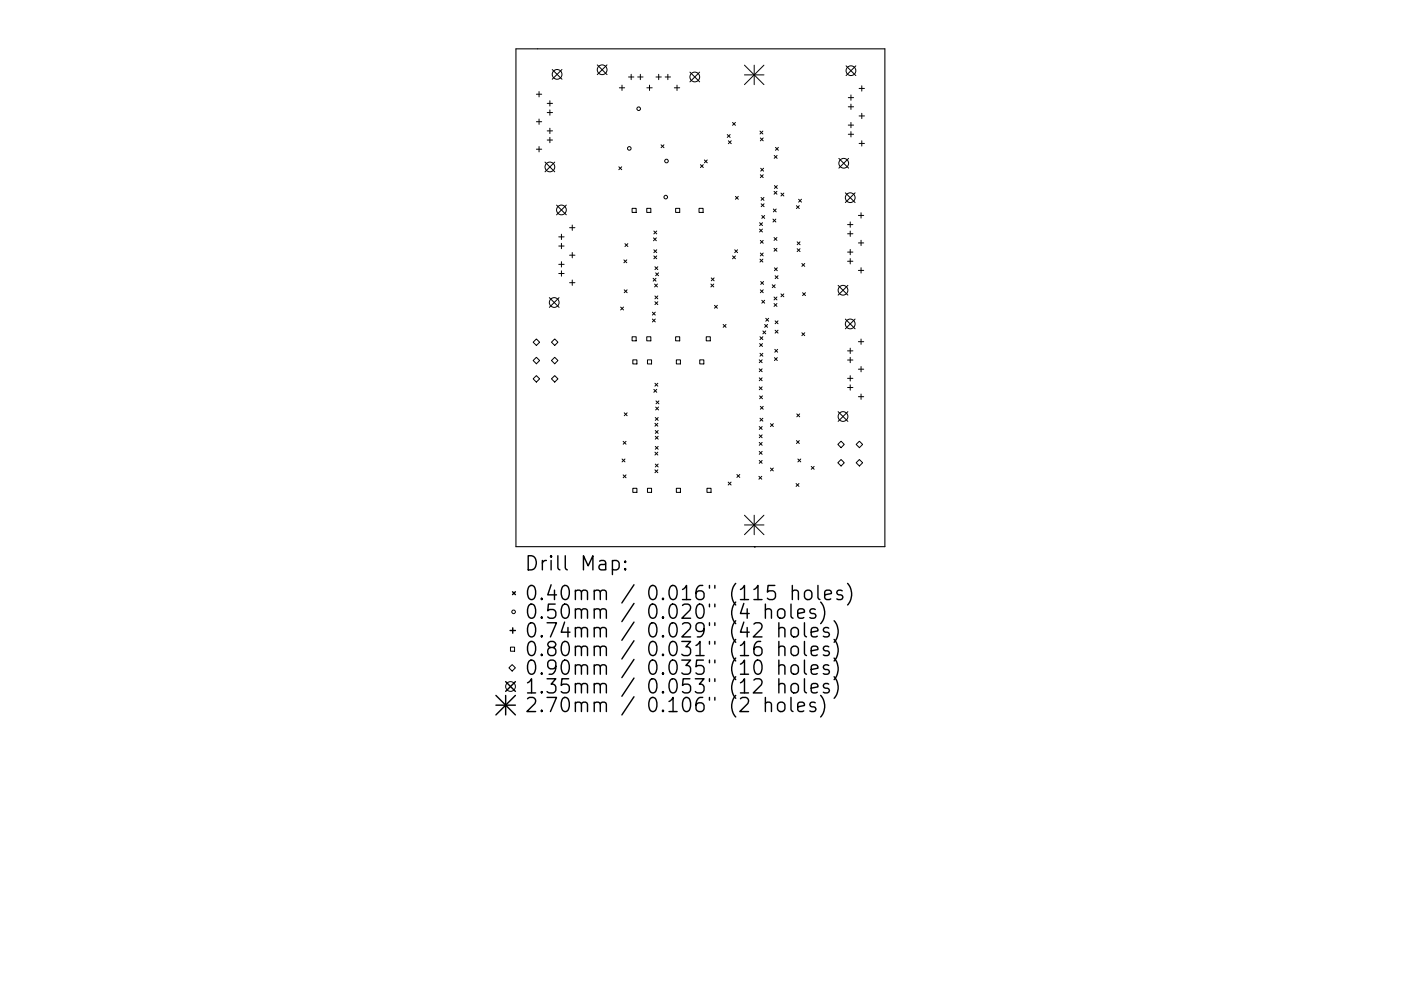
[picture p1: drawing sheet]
<svg xmlns="http://www.w3.org/2000/svg" width="297mm" height="210mm" viewBox="0 0 297 210" stroke-linecap="round" stroke-linejoin="round" font-family="sans-serif">
<path d="M109.4 10.4h78.2v105.6h-78.2zM160.1 116v.1" fill="none" stroke="#000" stroke-width=".23"/>
<g fill="none" stroke="#000" stroke-width=".21">
<path d="M113.7 20h1.2M114.3 19.4v1.2M117.1 14.7l2 2.1M119.1 14.7l-2 2.1M126.6 13.8l2.1 2M128.7 13.8l-2.1 2M131.3 18.6h1.1M131.9 18.1v1.1M133.3 16.3h1.1M133.8 15.8v1.1M135.2 16.3h1.1M135.8 15.8v1.1"/>
<path d="M137.1 18.6h1.2M137.7 18.1v1.1M139.1 16.3h1.1M139.7 15.8v1.1M141 16.3h1.2M141.6 15.8v1.1M143 18.6h1.1M143.5 18.1v1.1M146.3 15.3l2 2.1M148.3 15.3l-2 2.1M157.8 13.8l4.2 4.2M157.8 15.9h4.2"/>
<path d="M159.9 13.8v4.2M162 13.8l-4.2 4.2M179.4 14l2.1 2M181.5 14l-2.1 2M182.1 18.8h1.2M182.7 18.2v1.1M113.7 25.8h1.2M113.7 31.7h1.2M114.3 25.3v1.1M114.3 31.1v1.1M115.6 34.4l2 2.1M116 21.9h1.2"/>
<path d="M116 23.9h1.2M116 27.8h1.2M116 29.7h1.2M116.6 21.4v1.1M116.6 23.3v1.1M116.6 27.2v1.1M116.6 29.1v1.2M117.6 34.4l-2 2.1M131.2 35.4l.6 .6M131.8 35.4l-.6 .6M140.2 30.7l.6 .6M140.8 30.7l-.6 .6"/>
<path d="M148.5 34.9l.6 .6M149.1 34.9l-.6 .6M149.3 33.9l.7 .6M150 33.9l-.7 .6M154.2 28.5l.6 .7M154.4 29.9l.6 .6M154.8 28.5l-.6 .7M155 29.9l-.6 .6M155.3 26l.6 .6M155.9 26l-.6 .6M161.1 27.8l.6 .6M161.2 29.3l.6 .6"/>
<path d="M161.2 37.1l.6 .6M161.3 35.7l.6 .6M161.7 27.8l-.6 .6M161.8 29.3l-.6 .6M161.8 37.1l-.6 .6M161.9 35.7l-.6 .6M164.1 33l.7 .6M164.2 39.4l.6 .6M164.4 31.3l.6 .6M164.8 33l-.7 .6M164.8 39.4l-.6 .6M165 31.3l-.6 .6"/>
<path d="M177.9 33.6l2 2.1M179.9 20.7h1.1M179.9 22.7h1.1M179.9 26.5h1.1M179.9 28.5h1.1M179.9 33.6l-2 2.1M180.4 20.1v1.2M180.4 22.1v1.1M180.4 26v1.1M180.4 27.9v1.2M182.1 24.6h1.2M182.1 30.4h1.2"/>
<path d="M182.7 24v1.2M182.7 29.9v1.1M118 43.5l2.1 2.1M118.5 50.3h1.1M118.5 52.2h1.1M118.5 56.1h1.1M118.5 58h1.1M119 49.7v1.1M119 51.6v1.2M119 55.5v1.2M119 57.5v1.1M120.1 43.5l-2.1 2.1"/>
<path d="M120.8 48.3h1.1M120.8 54.1h1.1M120.8 60h1.1M121.3 47.7v1.2M121.3 53.6v1.1M121.3 59.4v1.1M132.3 55.1l.6 .6M132.5 51.7l.6 .6M132.9 55.1l-.6 .6M133.1 51.7l-.6 .6M134 44.2h.9v.9h-.9zM137.1 44.2h.9v.9h-.9z"/>
<path d="M138.5 59l.6 .7M138.6 50.5l.6 .6M138.6 49l.6 .6M138.6 53l.6 .6M138.6 54.3l.6 .6M138.9 56.6l.6 .6M139 57.9l.6 .6M139.1 59l-.6 .7M139.2 50.5l-.6 .6M139.2 49l-.6 .6M139.2 53l-.6 .6M139.2 54.3l-.6 .6"/>
<path d="M139.5 56.6l-.6 .6M139.6 57.9l-.6 .6M143.2 44.2h.9v.9h-.9zM148.2 44.2h.9v.9h-.9zM150.8 59l.6 .6M151.4 59l-.6 .6M155.3 54.3l.6 .6M155.8 53l.6 .6M155.9 54.3l-.6 .6M155.9 41.7l.6 .6M156.4 53l-.6 .6M156.5 41.7l-.6 .6"/>
<path d="M161 48.6l.6 .6M161.1 47.3l.6 .6M161.1 55l.6 .6M161.2 51l.6 .6M161.2 53.7l.6 .6M161.3 59.7l.6 .6M161.4 41.9l.6 .6M161.4 43.2l.6 .7M161.5 45.7l.6 .6M161.6 48.6l-.6 .6M161.7 47.3l-.6 .6M161.7 55l-.6 .6"/>
<path d="M161.8 51l-.6 .6M161.8 53.7l-.6 .6M161.9 59.7l-.6 .6M162 41.9l-.6 .6M162 43.2l-.6 .7M162.1 45.7l-.6 .6M163.9 46.5l.6 .6M164 44.3l.6 .7M164.1 40.6l.6 .6M164.1 50.4l.6 .6M164.1 52.7l.6 .6M164.2 56.8l.6 .6"/>
<path d="M164.3 58.5l.7 .6M164.5 46.5l-.6 .6M164.6 44.3l-.6 .7M164.7 40.6l-.6 .6M164.7 50.4l-.6 .6M164.7 52.7l-.6 .6M164.8 56.8l-.6 .6M165 58.5l-.7 .6M165.6 41l.6 .6M166.2 41l-.6 .6M168.9 43.6l.6 .6M169 52.8l.6 .6"/>
<path d="M169 51.3l.6 .6M169.3 42.3l.6 .6M169.5 43.6l-.6 .6M169.6 52.8l-.6 .6M169.6 51.3l-.6 .6M169.9 42.3l-.6 .6M170 55.9l.6 .6M170.6 55.9l-.6 .6M179.2 40.9l2.1 2.1M179.7 47.7h1.1M179.7 49.6h1.1M179.7 53.5h1.1"/>
<path d="M179.7 55.4h1.1M180.3 47.1v1.1M180.3 49v1.2M180.3 52.9v1.2M180.3 54.9v1.1M181.3 40.9l-2.1 2.1M182 45.7h1.1M182 51.5h1.1M182 57.4h1.1M182.6 45.1v1.2M182.6 51v1.1M182.6 56.8v1.1"/>
<path d="M113 72.6l.7-.7 .7 .7-.7 .7zM113 76.5l.7-.7 .7 .7-.7 .7zM116.5 63.2l2 2M116.9 72.6l.7-.7 .7 .7-.7 .7zM116.9 76.5l.7-.7 .7 .7-.7 .7zM118.5 63.2l-2 2M131.6 65.1l.6 .7M132.2 65.1l-.6 .7M132.4 61.5l.6 .6M133 61.5l-.6 .6M134 71.5h.9v.8h-.9zM134.2 76.3h.8v.9h-.8z"/>
<path d="M137.1 71.5h.9v.8h-.9zM137.3 76.3h.8v.9h-.8zM138.3 66.2l.6 .6M138.3 67.7l.6 .6M138.8 60.3l.6 .6M138.9 62.8l.6 .6M138.9 64l.6 .6M138.9 66.2l-.6 .6M138.9 67.7l-.6 .6M139.4 60.3l-.6 .6M139.5 62.8l-.6 .6M139.5 64l-.6 .6"/>
<path d="M143.2 71.5h.9v.8h-.9zM143.4 76.3h.9v.9h-.9zM148.4 76.3h.8v.9h-.8zM149.7 71.5h.9v.8h-.9zM150.7 60.3l.6 .6M151.3 60.3l-.6 .6M151.5 64.8l.6 .6M152.1 64.8l-.6 .6M153.3 68.8l.6 .7M153.9 68.8l-.6 .7M161 76.3l.6 .7M161 78.3l.6 .6"/>
<path d="M161.1 72.9l.6 .6M161.1 71.4l.6 .7M161.1 75l.6 .6M161.2 61.5l.6 .6M161.5 63.7l.6 .6M161.6 76.3l-.6 .7M161.6 78.3l-.6 .6M161.7 72.9l-.6 .6M161.7 71.4l-.6 .7M161.7 75l-.6 .6M161.7 70.2l.7 .6M161.8 61.5l-.6 .6"/>
<path d="M162.1 63.7l-.6 .6M162.1 68.8l.6 .7M162.4 70.2l-.7 .6M162.4 67.5l.6 .6M162.7 68.8l-.6 .7M163 67.5l-.6 .6M163.7 60.4l.6 .6M164.1 63l.6 .6M164.1 64.4l.6 .6M164.2 75.9l.6 .6M164.3 74.1l.6 .6M164.3 60.4l-.6 .6"/>
<path d="M164.3 68.1l.7 .6M164.3 70.1l.7 .6M164.7 63l-.6 .6M164.7 64.4l-.6 .6M164.8 75.9l-.6 .6M164.9 74.1l-.6 .6M165 68.1l-.7 .6M165 70.1l-.7 .6M165.6 62.4l.6 .6M166.2 62.4l-.6 .6M170 70.6l.6 .6M170.2 62.1l.6 .6"/>
<path d="M170.6 70.6l-.6 .6M170.8 62.1l-.6 .6M177.7 60.5l2.1 2.1M179.2 67.7l2.1 2.1M179.7 74.4h1.1M179.7 76.4h1.1M179.8 60.5l-2.1 2.1M180.3 73.9v1.1M180.3 75.8v1.2M180.3 79.7v1.1M181.3 67.7l-2.1 2.1M182 72.5h1.1"/>
<path d="M182 78.3h1.1M182.6 71.9v1.2M182.6 77.8v1.1M113 80.4l.7-.7 .7 .7-.7 .7zM116.9 80.4l.7-.7 .7 .7-.7 .7zM131.9 97.4l.6 .6M132.1 93.6l.6 .6M132.4 87.6l.6 .6M132.5 97.4l-.6 .6M132.7 93.6l-.6 .6M133 87.6l-.6 .6M138.6 82.6l.6 .6"/>
<path d="M138.9 81.3l.6 .6M138.9 89.8l.6 .6M138.9 95.9l.6 .6M138.9 99.7l.6 .6M138.9 88.6l.6 .6M138.9 91.3l.6 .7M138.9 92.6l.6 .6M138.9 94.7l.6 .6M138.9 98.5l.6 .6M139 86.4l.6 .6M139.1 85.1l.6 .6M139.2 82.6l-.6 .6"/>
<path d="M139.5 81.3l-.6 .6M139.5 89.8l-.6 .6M139.5 95.9l-.6 .6M139.5 99.7l-.6 .6M139.5 88.6l-.6 .6M139.5 91.3l-.6 .7M139.5 92.6l-.6 .6M139.5 94.7l-.6 .6M139.5 98.5l-.6 .6M139.6 86.4l-.6 .6M139.7 85.1l-.6 .6M161 80.2l.6 .6"/>
<path d="M161 82.1l.6 .6M161 90.5l.6 .6M161 92.3l.6 .6M161 93.9l.6 .6M161 95.8l.6 .6M161 97.7l.6 .6M161.1 84l.6 .6M161.1 88.7l.6 .6M161.2 86.2l.6 .6M161.6 80.2l-.6 .6M161.6 82.1l-.6 .6M161.6 90.5l-.6 .6"/>
<path d="M161.6 92.3l-.6 .6M161.6 93.9l-.6 .6M161.6 95.8l-.6 .6M161.6 97.7l-.6 .6M161.7 84l-.6 .6M161.7 88.7l-.6 .6M161.8 86.2l-.6 .6M163.3 89.9l.7 .6M163.3 99.3l.7 .6M164 89.9l-.7 .6M164 99.3l-.7 .6M168.9 93.5l.6 .6"/>
<path d="M168.9 87.8l.6 .6M169.2 97.4l.6 .6M169.5 93.5l-.6 .6M169.5 87.8l-.6 .6M169.8 97.4l-.6 .6M172 99l.6 .6M172.6 99l-.6 .6M177.7 87.3l2.1 2.1M178.3 93.6l.7 .7-.7 .7-.7-.7zM178.3 97.5l.7 .7-.7 .7-.7-.7zM179.7 80.3h1.1M179.7 82.2h1.1"/>
<path d="M179.8 87.3l-2.1 2.1M180.3 81.7v1.1M181.5 94.3l.7-.7 .7 .7-.7 .7zM181.5 98.2l.7-.7 .7 .7-.7 .7zM182 84.2h1.1M182.6 83.6v1.1M132.1 100.8l.6 .6M132.7 100.8l-.6 .6M134.2 103.6h.8v.9h-.8zM137.3 103.6h.8v.9h-.8zM143.4 103.6h.9v.9h-.9zM149.9 103.6h.9v.9h-.9z"/>
<path d="M154.4 102.3l.6 .6M155 102.3l-.6 .6M156.2 100.7l.6 .6M156.8 100.7l-.6 .6M157.8 109.3l4.2 4.1M157.8 111.4h4.2M159.9 109.3v4.1M160.9 101.1l.6 .6M161.5 101.1l-.6 .6M162 109.3l-4.2 4.1M168.8 102.6l.6 .6M169.4 102.6l-.6 .6"/>
<path d="M108.2 137.3h.9v.9h-.9zM107.9 141.7l.7-.7 .7 .7-.7 .7z"/>
<circle cx="118.1" cy="15.8" r="1.03"/>
<circle cx="127.7" cy="14.8" r="1.03"/>
<circle cx="147.3" cy="16.3" r="1.03"/>
<circle cx="180.4" cy="15" r="1.03"/>
<circle cx="116.6" cy="35.4" r="1.03"/>
<circle cx="133.4" cy="31.5" r=".38"/>
<circle cx="135.4" cy="23.1" r=".38"/>
<circle cx="141.3" cy="34.2" r=".38"/>
<circle cx="178.9" cy="34.6" r="1.03"/>
<circle cx="119" cy="44.5" r="1.03"/>
<circle cx="141.2" cy="41.8" r=".38"/>
<circle cx="180.3" cy="41.9" r="1.03"/>
<circle cx="117.5" cy="64.2" r="1.03"/>
<circle cx="178.7" cy="61.6" r="1.03"/>
<circle cx="180.3" cy="68.7" r="1.03"/>
<circle cx="178.7" cy="88.4" r="1.03"/>
<circle cx="108.9" cy="129.8" r=".38"/>
<circle cx="108.2" cy="145.7" r="1.03"/>
</g>
<g fill="none" stroke="#000" stroke-width=".3">
<path d="M112 117.9a1.58 1.58 0 0 1 1.7 1 1.58 1.58 0 0 1-.6 1.9l-1.1 .1zM115 118.9v2M115.8 118.9a.77 .77 0 0 0-.8 .6M116.8 117.9l-.1 .2 .1 .1 .2-.1-.2-.2v.3M116.8 118.9v2M118.3 117.9v2.6l.4 .4M119.8 117.9v2.6l.5 .4M127.1 119.1l.3-.2 .9 .2 .1 .2v1.6M128.4 119.6l-1 .2a.59 .59 0 0 0-.4 .5 .59 .59 0 0 0 .4 .6l1-.1M129.8 119.1l.9-.2 .6 .6v.8l-.3 .5-.3 .1-.9-.1M129.8 118.9v3M132.6 119.1l.1 .1-.1 .1-.2-.1 .2-.1v.2"/>
<path d="M108.1 133.8h1.2M108.7 125.5l.6 .7M108.7 133.2v1.1M109.3 125.5l-.6 .7M112.1 124.5a.72 .72 0 0 1 .8-.3 .72 .72 0 0 1 .5 .6 1.76 1.76 0 0 1-.6 2.4 .77 .77 0 0 1-.8-.6 2.56 2.56 0 0 1 .1-2.1zM112.3 128.3a.71 .71 0 0 1 1.1 .4 1.76 1.76 0 0 1-.6 2.5 .77 .77 0 0 1-.8-.6 2.34 2.34 0 0 1 .3-2.3zM112.3 132.3a.71 .71 0 0 1 1.1 .4 1.76 1.76 0 0 1-.6 2.4 .77 .77 0 0 1-.8-.5 2.34 2.34 0 0 1 .3-2.3zM112.3 136.2a.71 .71 0 0 1 1.1 .5 1.76 1.76 0 0 1-.6 2.4 .77 .77 0 0 1-.8-.6 2.34 2.34 0 0 1 .3-2.3zM114.8 126.9l.2 .2-.2 .1-.1-.1 .1-.2v.3M114.8 130.9l.2 .1-.2 .2-.1-.2 .1-.1v.3M114.8 134.8l.2 .2-.2 .1-.1-.1 .1-.2v.3M114.8 138.8l.2 .1-.2 .2-.1-.2 .1-.1v.3"/>
<path d="M116 132.1h2l-1.3 3M116.7 137.4l-.3-.2a.62 .62 0 0 1-.3-.6 .62 .62 0 0 1 .6-.5l.9 .1a.62 .62 0 0 1 .2 .7 .62 .62 0 0 1-.5 .5l-.9 .1-.3 .4 .2 .9 .4 .3 .9-.2 .2-.4-.1-.8-.4-.3M116.8 124.1l-.7 2.1h1.9M117.6 125.2v2M117.7 128.2h-1.4l-.2 1.4 .5-.3 1 .2 .2 .4-.1 1-.4 .3h-.7l-.5-.3M119.3 124.5a.72 .72 0 0 1 .7-.3 .72 .72 0 0 1 .6 .6 1.76 1.76 0 0 1-.6 2.4 .77 .77 0 0 1-.9-.6 2.56 2.56 0 0 1 .2-2.1zM119.3 128.5a.72 .72 0 0 1 .7-.3 .72 .72 0 0 1 .6 .5 1.76 1.76 0 0 1-.6 2.5 .77 .77 0 0 1-.9-.6 2.56 2.56 0 0 1 .2-2.1zM119.3 136.4a.72 .72 0 0 1 .7-.3 .72 .72 0 0 1 .6 .6 1.76 1.76 0 0 1-.6 2.4 .77 .77 0 0 1-.9-.6 2.56 2.56 0 0 1 .2-2.1zM119.7 132l-.7 2.1h1.8M120.4 133.1v2M122 125.5a.74 .74 0 0 1 1.3 .1v1.6M122 129.5a.75 .75 0 0 1 1.3 .1v1.6"/>
<path d="M122 133.4a.74 .74 0 0 1 1.3 .2v1.5M122 137.4a.75 .75 0 0 1 1.3 .1v1.6M122 125.2v2M122 129.2v2M122 133.1v2M122 137.1v2M123.3 125.6l.4-.4 .7 .2 .2 .2v1.6M123.3 129.6l.4-.4 .7 .1 .2 .3v1.6M123.3 133.6l.4-.5 .7 .2 .2 .3v1.5M123.3 137.5l.4-.4 .7 .1 .2 .3v1.6M123.7 120.9v-3l1 2.2 1-2.2v3M126 125.5a.74 .74 0 0 1 1.3 .1v1.6"/>
<path d="M126 129.5a.75 .75 0 0 1 1.3 .1v1.6M126 133.4a.74 .74 0 0 1 1.3 .2v1.5M126 137.4a.75 .75 0 0 1 1.3 .1v1.6M126 125.2v2M126 129.2v2M126 133.1v2M126 137.1v2M127.3 125.6l.4-.4 .7 .2 .2 .2v1.6M127.3 129.6l.4-.4 .7 .1 .2 .3v1.6M127.3 133.6l.4-.5 .7 .2 .2 .3v1.5M127.3 137.5l.4-.4 .7 .1 .2 .3v1.6M132.6 120.6l.1 .2-.1 .1-.2-.1 .2-.2v.3"/>
<path d="M134.4 124.1l-2.6 3.8M134.4 128l-2.6 3.9M134.4 132l-2.6 3.8M134.4 135.9l-2.6 3.9M134.4 139.9l-2.6 3.9M137.8 124.5a.72 .72 0 0 1 .8-.3 .72 .72 0 0 1 .5 .6 1.76 1.76 0 0 1-.5 2.4 .77 .77 0 0 1-.9-.6 2.56 2.56 0 0 1 .1-2.1zM137.8 132.4a.72 .72 0 0 1 .8-.3 .72 .72 0 0 1 .5 .6 1.76 1.76 0 0 1-.5 2.4 .77 .77 0 0 1-.9-.5 2.56 2.56 0 0 1 .1-2.2zM138 128.3a.71 .71 0 0 1 1.1 .4 1.76 1.76 0 0 1-.5 2.5 .77 .77 0 0 1-.9-.6 2.34 2.34 0 0 1 .3-2.3zM138 136.2a.71 .71 0 0 1 1.1 .5 1.76 1.76 0 0 1-.5 2.4 .77 .77 0 0 1-.9-.6 2.34 2.34 0 0 1 .3-2.3zM140.6 126.9l.1 .2-.1 .1-.2-.1 .2-.2v.3M140.6 130.9l.1 .1-.1 .2-.2-.2 .2-.1v.3M140.6 134.8l.1 .2-.1 .1-.2-.1 .2-.2v.3"/>
<path d="M140.6 138.8l.1 .1-.1 .2-.2-.2 .2-.1v.3M142.1 124.5a.72 .72 0 0 1 .8-.3 .72 .72 0 0 1 .5 .6 1.76 1.76 0 0 1-.6 2.4 .77 .77 0 0 1-.8-.6 2.56 2.56 0 0 1 .1-2.1zM142.3 128.3a.71 .71 0 0 1 1.1 .4 1.76 1.76 0 0 1-.6 2.5 .77 .77 0 0 1-.8-.6 2.34 2.34 0 0 1 .3-2.3zM142.3 132.3a.71 .71 0 0 1 1.1 .4 1.76 1.76 0 0 1-.6 2.4 .77 .77 0 0 1-.8-.5 2.34 2.34 0 0 1 .3-2.3zM142.3 136.2a.71 .71 0 0 1 1.1 .5 1.76 1.76 0 0 1-.6 2.4 .77 .77 0 0 1-.8-.6 2.34 2.34 0 0 1 .3-2.3zM144.6 136.1h1.8l-1 1.1a.81 .81 0 0 1 1 .6v.7l-.3 .4-.3 .2h-.8l-.4-.3M144.7 125.1l.9-.9v3M144.7 128.5l.4-.3h.7a.81 .81 0 0 1 .5 1.3l-1.7 1.7h1.8M144.7 132.4l.4-.3h.7a.81 .81 0 0 1 .5 1.3l-1.7 1.7h1.8M144.7 127.2h1.7M147.6 136.9l.8-.8v3M147.6 139.1h1.7"/>
<path d="M147.8 128.5a.72 .72 0 0 1 .8-.3 .72 .72 0 0 1 .5 .5 1.76 1.76 0 0 1-.5 2.5 .77 .77 0 0 1-.9-.6 2.56 2.56 0 0 1 .1-2.1zM149 124.2a1.19 1.19 0 0 0-1.4 1.3v1.1l.2 .5 .9 .1 .4-.3 .2-1-.3-.4-.9-.1-.5 .5M149.3 133.4l-.6 .6-.9-.2-.2-.4v-.7l.2-.4 .9-.2 .4 .3a1.98 1.98 0 0 1-.7 2.7h-.6M150.4 124.2v.6M150.4 128.2v.5M150.4 132.1v.6M150.4 136.1v.6M151.6 124.2v.6M151.6 128.2v.5M151.6 132.1v.6M151.6 136.1v.6M156 123.8a3.4 3.4 0 0 0 0 4.6"/>
<path d="M156 127.7a3.4 3.4 0 0 0 0 4.6M156 131.7a3.4 3.4 0 0 0 0 4.6M156 135.7a3.4 3.4 0 0 0 0 4.5M156 139.6a3.4 3.4 0 0 0 0 4.6M157 125.1l.8-.9v3M157 136.9l.8-.8v3M157 127.2h1.7M157 139.1h1.7M157.7 128l-.7 2.2h1.8M157.7 132l-.7 2.1h1.8M158.4 129.2v2M158.4 133.1v2"/>
<path d="M159.8 125.1l.9-.9v3M159.8 132.4l.5-.3h.7a.81 .81 0 0 1 .4 1.3l-1.7 1.7h1.9M159.8 127.2h1.8M161.3 136.1a1.19 1.19 0 0 0-1.5 1.3v1.1l.3 .4 .9 .2 .4-.3 .2-1-.3-.4-.9-.2-.6 .6M162.3 129.5a.74 .74 0 0 1 1.3 .1v1.6M162.3 128.2v3M164.3 124.2h-1.5l-.1 1.4 .4-.2 1 .1 .3 .4-.1 1-.5 .3h-.7l-.4-.3M165.1 129.3a.81 .81 0 0 1 1.3 .4v.9a.81 .81 0 0 1-.8 .6 .81 .81 0 0 1-.8-.6v-.9zM165.1 133.4a.74 .74 0 0 1 1.3 .2v1.5M165.1 137.4a.75 .75 0 0 1 1.3 .1v1.6M165.1 132.1v3M165.1 136.1v3"/>
<path d="M167.7 128.2v2.5l.4 .5M167.8 133.4a.81 .81 0 0 1 .8-.3 .81 .81 0 0 1 .7 .6v.9a.81 .81 0 0 1-.8 .6 .81 .81 0 0 1-.8-.6v-.9zM168 125.5a.74 .74 0 0 1 1.3 .1v1.6M168 137.2a.81 .81 0 0 1 1.3 .5v.8a.81 .81 0 0 1-.8 .6 .81 .81 0 0 1-.8-.6v-.8zM168 124.2v3M169.1 130.2l1.5-.3-.2-.6-.8-.1-.5 .4v1.1l.2 .3 .3 .2 .8-.2M170.6 132.1v2.6l.4 .4M170.6 136.1v2.6l.4 .4M170.7 125.5a.81 .81 0 0 1 .8-.3 .81 .81 0 0 1 .6 .6v.8a.81 .81 0 0 1-.8 .6 .81 .81 0 0 1-.7-.6v-.8zM172 134.1l1.4-.3-.1-.5-.9-.2-.4 .5v1.1l.1 .3 .3 .1 .9-.1M172 138.1l1.4-.3-.1-.6-.9-.1-.4 .4v1.2l.1 .2 .3 .2 .9-.2M172.8 129.3l-.7-.1-.4 .4 .1 .4 1 .3 .2 .3-.2 .4-.2 .2-.9-.2"/>
<path d="M173.4 124.2v2.6l.4 .4M174 127.7a3.4 3.4 0 0 1 0 4.6M174.8 126.2l1.5-.3-.2-.5-.8-.2-.5 .4v1.2l.2 .3 .3 .1 .8-.1M175.7 133.3l-.7-.2-.4 .5 .1 .4 1 .3 .1 .3-.1 .4-.3 .1-.8-.1M175.7 137.2l-.7-.1-.4 .4 .1 .4 1 .3 .1 .3-.1 .4-.3 .2-.8-.2M176.8 131.7a3.4 3.4 0 0 1 0 4.6M176.8 135.7a3.4 3.4 0 0 1 0 4.5M176.8 139.6a3.4 3.4 0 0 1 0 4.6M178.6 125.4l-.8-.2-.4 .4 .2 .5 1 .3 .1 .2-.1 .5-.3 .1-.9-.1M179.7 123.8a3.4 3.4 0 0 1 0 4.6M105.1 147.5l4.2 4.2M105.1 149.6h4.2"/>
<path d="M107.2 144.6l2.1 2.1M107.2 147.5v4.2M109.3 144.6l-2.1 2.1M109.3 147.5l-4.2 4.2M111.8 144.9l.9-.9v3M111.8 148.3l.5-.3h.7a.81 .81 0 0 1 .4 1.3l-1.7 1.7h1.9M111.8 147h1.8M112.3 140.2a.71 .71 0 0 1 1.1 .4 1.76 1.76 0 0 1-.6 2.4 .77 .77 0 0 1-.8-.5 2.34 2.34 0 0 1 .3-2.3zM114.8 142.8l.2 .1-.2 .1-.1-.1 .1-.1v.2M114.8 146.7l.2 .2-.2 .1-.1-.1 .1-.2v.3M114.8 150.7l.2 .1-.2 .2-.1-.2 .1-.1v.3M116 144h1.8l-1 1.2a.81 .81 0 0 1 1 .5v.7l-.2 .5-.3 .1h-.9l-.4-.3"/>
<path d="M116 148h2l-1.3 3M117.8 141.3l-.5 .6-.9-.1-.3-.5v-.7l.3-.4 .9-.2 .4 .3a1.98 1.98 0 0 1-.7 2.7h-.6M119.3 140.3a.72 .72 0 0 1 .7-.2 .72 .72 0 0 1 .6 .5 1.76 1.76 0 0 1-.6 2.4 .77 .77 0 0 1-.9-.5 2.56 2.56 0 0 1 .2-2.2zM119.3 148.3a.72 .72 0 0 1 .7-.3 .72 .72 0 0 1 .6 .5 1.76 1.76 0 0 1-.6 2.5 .77 .77 0 0 1-.9-.6 2.56 2.56 0 0 1 .2-2.1zM120.6 144h-1.5l-.1 1.4 .4-.2 1 .1 .3 .4-.1 1-.5 .3h-.7l-.4-.3M122 141.3a.74 .74 0 0 1 1.3 .2v1.5M122 145.3a.75 .75 0 0 1 1.3 .1v1.6M122 149.3a.75 .75 0 0 1 1.3 .1v1.6M122 141v2M122 145v2M122 149v2M123.3 141.5l.4-.5 .7 .2 .2 .3v1.5"/>
<path d="M123.3 145.4l.4-.4 .7 .2 .2 .2v1.6M123.3 149.4l.4-.4 .7 .1 .2 .3v1.6M126 141.3a.74 .74 0 0 1 1.3 .2v1.5M126 145.3a.75 .75 0 0 1 1.3 .1v1.6M126 149.3a.75 .75 0 0 1 1.3 .1v1.6M126 141v2M126 145v2M126 149v2M127.3 141.5l.4-.5 .7 .2 .2 .3v1.5M127.3 145.4l.4-.4 .7 .2 .2 .2v1.6M127.3 149.4l.4-.4 .7 .1 .2 .3v1.6M134.4 143.9l-2.6 3.8"/>
<path d="M134.4 147.8l-2.6 3.9M137.8 140.3a.72 .72 0 0 1 .8-.2 .72 .72 0 0 1 .5 .5 1.76 1.76 0 0 1-.5 2.4 .77 .77 0 0 1-.9-.5 2.56 2.56 0 0 1 .1-2.2zM137.8 148.3a.72 .72 0 0 1 .8-.3 .72 .72 0 0 1 .5 .5 1.76 1.76 0 0 1-.5 2.5 .77 .77 0 0 1-.9-.6 2.56 2.56 0 0 1 .1-2.1zM138 144.2a.71 .71 0 0 1 1.1 .4 1.76 1.76 0 0 1-.5 2.4 .77 .77 0 0 1-.9-.6 2.34 2.34 0 0 1 .3-2.2zM140.6 142.8l.1 .1-.1 .1-.2-.1 .2-.1v.2M140.6 146.7l.1 .2-.1 .1-.2-.1 .2-.2v.3M140.6 150.7l.1 .1-.1 .2-.2-.2 .2-.1v.3M141.8 148.8l.9-.8v3M141.8 151h1.8M142.3 140.2a.71 .71 0 0 1 1.1 .4 1.76 1.76 0 0 1-.6 2.4 .77 .77 0 0 1-.8-.5 2.34 2.34 0 0 1 .3-2.3zM142.3 144.2a.71 .71 0 0 1 1.1 .4 1.76 1.76 0 0 1-.6 2.4 .77 .77 0 0 1-.8-.6 2.34 2.34 0 0 1 .3-2.2zM144.6 140h1.8l-1 1.2a.81 .81 0 0 1 1 .6v.7l-.3 .4-.3 .1h-.8l-.4-.2"/>
<path d="M145 148.3a.72 .72 0 0 1 .7-.3 .72 .72 0 0 1 .6 .5 1.76 1.76 0 0 1-.6 2.5 .77 .77 0 0 1-.9-.6 2.56 2.56 0 0 1 .2-2.1zM146.3 144h-1.5l-.1 1.4 .4-.2 1 .1 .3 .4-.1 1-.5 .3h-.7l-.4-.3M147.4 144h1.9l-1 1.2a.81 .81 0 0 1 1 .5v.7l-.3 .5-.3 .1h-.9l-.4-.3M149 148a1.19 1.19 0 0 0-1.4 1.3v1.1l.2 .4 .9 .2 .4-.3 .2-1-.3-.4-.9-.2-.5 .6M149.1 140h-1.4l-.1 1.5 .4-.3 1 .1 .3 .5-.2 1-.4 .2h-.7l-.4-.2M150.4 140v.6M150.4 144v.6M150.4 148v.5M151.6 140v.6M151.6 144v.6M151.6 148v.5M156 143.6a3.4 3.4 0 0 0 0 4.6"/>
<path d="M156 147.5a3.4 3.4 0 0 0 0 4.6M157 140.9l.8-.9v3M157 144.9l.8-.9v3M157 148.3l.4-.3h.7a.81 .81 0 0 1 .5 1.3l-1.8 1.7h1.9M157 143h1.7M157 147h1.7M159.8 144.3l.5-.3h.7a.81 .81 0 0 1 .4 1.3l-1.7 1.7h1.9M160.1 140.3a.72 .72 0 0 1 .8-.2 .72 .72 0 0 1 .5 .5 1.76 1.76 0 0 1-.6 2.4 .77 .77 0 0 1-.8-.5 2.56 2.56 0 0 1 .1-2.2zM162.3 149.3a.74 .74 0 0 1 1.3 .1v1.6M162.3 148v3M165 149.3a.81 .81 0 0 1 .8-.3 .81 .81 0 0 1 .6 .5v.9a.81 .81 0 0 1-.8 .6 .81 .81 0 0 1-.8-.6v-.9zM165.1 141.3a.74 .74 0 0 1 1.3 .2v1.5"/>
<path d="M165.1 145.3a.75 .75 0 0 1 1.3 .1v1.6M165.1 140v3M165.1 144v3M167.7 148v2.5l.4 .5M167.8 141.3a.81 .81 0 0 1 .8-.3 .81 .81 0 0 1 .7 .6v.9a.81 .81 0 0 1-.8 .6 .81 .81 0 0 1-.8-.6v-.9zM168 145.2a.81 .81 0 0 1 1.3 .4v.8a.81 .81 0 0 1-.8 .6 .81 .81 0 0 1-.8-.6v-.8zM169.1 150l1.5-.3-.2-.6-.8-.1-.5 .4v1.1l.2 .3 .3 .2 .8-.2M170.6 140v2.6l.4 .4M170.6 144v2.6l.4 .4M172 142l1.4-.2-.1-.6-.9-.2-.4 .5v1.1l.1 .3 .3 .1 .9-.1M172 146l1.4-.3-.1-.5-.9-.2-.4 .4v1.2l.1 .3 .3 .1 .9-.1M172.8 149.1l-.7-.1-.4 .4 .1 .4 1 .3 .2 .3-.2 .4-.2 .2-.9-.2"/>
<path d="M174 147.5a3.4 3.4 0 0 1 0 4.6M175.7 141.2l-.7-.2-.4 .5 .1 .4 1 .3 .1 .3-.1 .4-.3 .1-.8-.1M175.7 145.2l-.7-.2-.4 .4 .1 .5 1 .3 .1 .2-.1 .5-.3 .1-.8-.1M176.8 143.6a3.4 3.4 0 0 1 0 4.6"/>
</g>
</svg>
